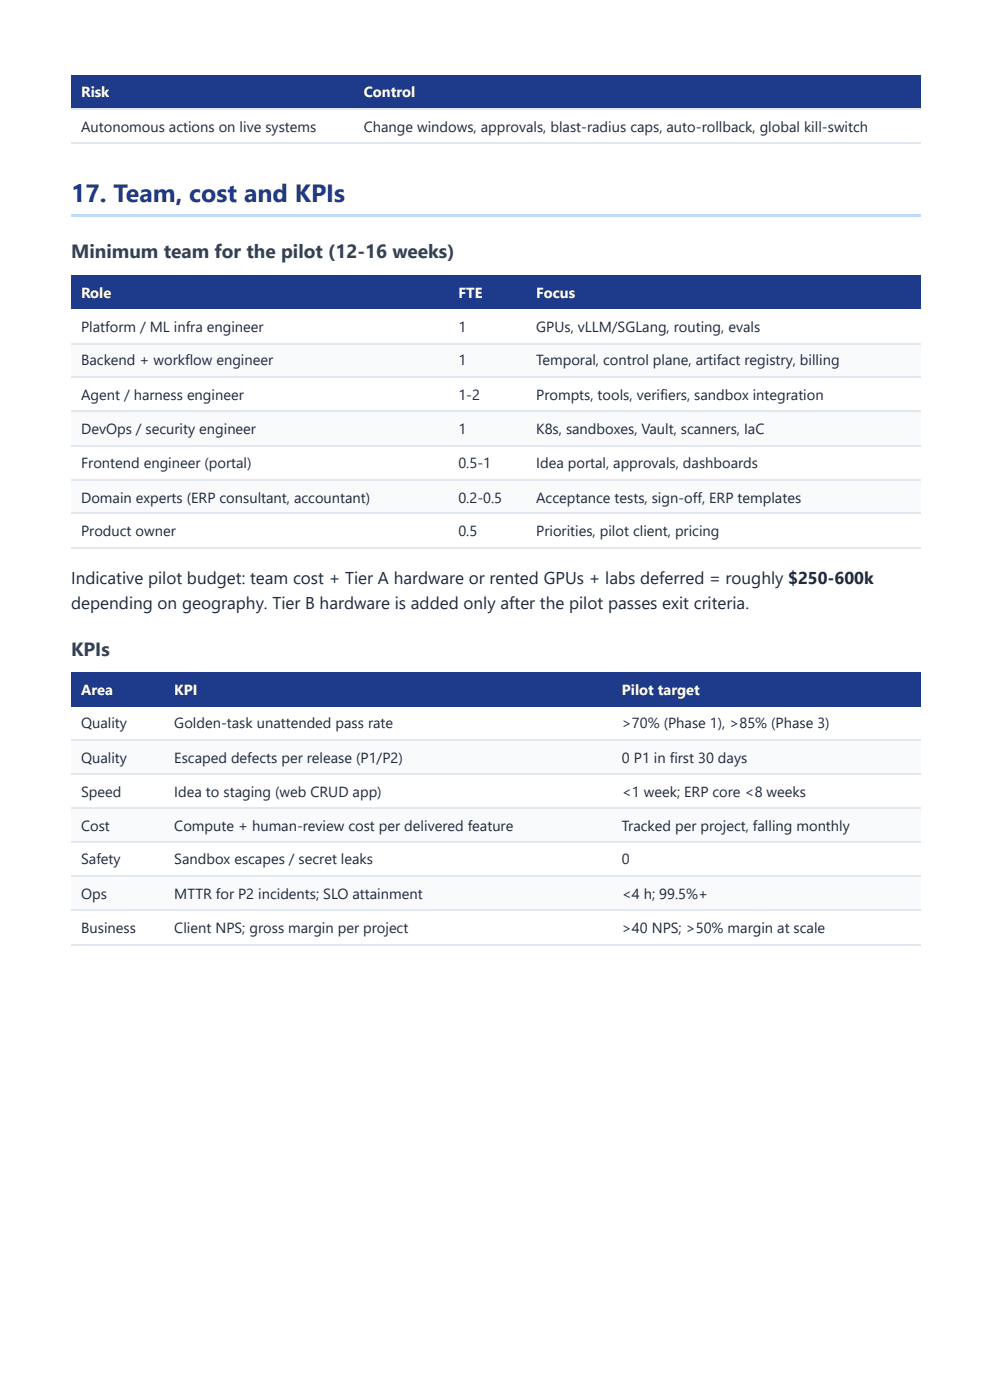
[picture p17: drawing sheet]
<svg xmlns="http://www.w3.org/2000/svg" width="210mm" height="297mm" viewBox="0 0 210 297" stroke-linecap="round" stroke-linejoin="round" font-family="sans-serif">
<defs><g id="words">
<text font-size="5.3" fill="#1e3a8a" x="15.1" y="42.9">17. Team, cost and KPIs</text>
<g font-size="4.1" fill="#334155">
<text x="15.1" y="54.8">Minimum team for the pilot (12-16 weeks)</text>
<text x="15.1" y="139.2">KPIs</text>
</g>
<g font-size="3.6" fill="#1e293b">
<text x="15.1" y="123.8">Indicative pilot budget: team cost + Tier A hardware or rented GPUs + labs deferred = roughly $250-600k</text>
<text x="15.1" y="129.1">depending on geography. Tier B hardware is added only after the pilot passes exit criteria.</text>
</g>
<g font-size="3.1" fill="#fff">
<text x="17.2" y="20.6">Risk</text>
<text x="77.1" y="20.6">Control</text>
<text x="17.2" y="63.2">Role</text>
<text x="97.2" y="63.2">FTE</text>
<text x="113.7" y="63.2">Focus</text>
<text x="17.2" y="147.4">Area</text>
<text x="37" y="147.4">KPI</text>
<text x="131.9" y="147.4">Pilot target</text>
</g>
<g font-size="3.1" fill="#1e293b">
<text x="17.2" y="28">Autonomous actions on live systems</text>
<text x="77.1" y="28">Change windows, approvals, blast-radius caps, auto-rollback, global kill-switch</text>
<text x="17.2" y="70.4">Platform / ML infra engineer</text>
<text x="97.2" y="70.4">1</text>
<text x="113.7" y="70.4">GPUs, vLLM/SGLang, routing, evals</text>
<text x="17.2" y="77.5">Backend + workflow engineer</text>
<text x="97.2" y="77.5">1</text>
<text x="113.7" y="77.5">Temporal, control plane, artifact registry, billing</text>
<text x="17.2" y="84.9">Agent / harness engineer</text>
<text x="97.2" y="84.9">1-2</text>
<text x="113.7" y="84.9">Prompts, tools, verifiers, sandbox integration</text>
<text x="17.2" y="92.1">DevOps / security engineer</text>
<text x="97.2" y="92.1">1</text>
<text x="113.7" y="92.1">K8s, sandboxes, Vault, scanners, IaC</text>
<text x="17.2" y="99.2">Frontend engineer (portal)</text>
<text x="97.2" y="99.2">0.5-1</text>
<text x="113.7" y="99.2">Idea portal, approvals, dashboards</text>
<text x="17.2" y="106.6">Domain experts (ERP consultant, accountant)</text>
<text x="97.2" y="106.6">0.2-0.5</text>
<text x="113.7" y="106.6">Acceptance tests, sign-off, ERP templates</text>
<text x="17.2" y="113.8">Product owner</text>
<text x="97.2" y="113.8">0.5</text>
<text x="113.7" y="113.8">Priorities, pilot client, pricing</text>
<text x="17.2" y="154.5">Quality</text>
<text x="37" y="154.5">Golden-task unattended pass rate</text>
<text x="131.9" y="154.5">&gt;70% (Phase 1), &gt;85% (Phase 3)</text>
<text x="17.2" y="161.9">Quality</text>
<text x="37" y="161.9">Escaped defects per release (P1/P2)</text>
<text x="131.9" y="161.9">0 P1 in first 30 days</text>
<text x="17.2" y="169.1">Speed</text>
<text x="37" y="169.1">Idea to staging (web CRUD app)</text>
<text x="131.9" y="169.1">&lt;1 week; ERP core &lt;8 weeks</text>
<text x="17.2" y="176.2">Cost</text>
<text x="37" y="176.2">Compute + human-review cost per delivered feature</text>
<text x="131.9" y="176.2">Tracked per project, falling monthly</text>
<text x="17.2" y="183.4">Safety</text>
<text x="37" y="183.4">Sandbox escapes / secret leaks</text>
<text x="131.9" y="183.4">0</text>
<text x="17.2" y="190.8">Ops</text>
<text x="37" y="190.8">MTTR for P2 incidents; SLO attainment</text>
<text x="131.9" y="190.8">&lt;4 h; 99.5%+</text>
<text x="17.2" y="197.9">Business</text>
<text x="37" y="197.9">Client NPS; gross margin per project</text>
<text x="131.9" y="197.9">&gt;40 NPS; &gt;50% margin at scale</text>
</g>
</g></defs>
<g fill="#1e3a8a">
<path d="M15.1 15.9h60v7.4h-60z"/>
<path d="M75.1 15.9h120v7.4h-120z"/>
</g>
<path d="M15.1 23.2h180M15.1 30.3h180" fill="none" stroke="#e2e8f0" stroke-width=".26"/>
<path d="M15.1 45.5h180v.5h-180z" fill="#bfdbfe"/>
<g fill="#1e3a8a">
<path d="M15.1 58.5h79.9v7.1h-79.9z"/>
<path d="M95 58.5h16.7v7.1h-16.7z"/>
<path d="M111.7 58.5h83.4v7.1h-83.4z"/>
</g>
<g fill="#f8fafc">
<path d="M15.1 72.8h79.9v7.1h-79.9z"/>
<path d="M95 72.8h16.7v7.1h-16.7z"/>
<path d="M111.7 72.8h83.4v7.1h-83.4z"/>
<path d="M15.1 87.3h79.9v7.2h-79.9z"/>
<path d="M95 87.3h16.7v7.2h-16.7z"/>
<path d="M111.7 87.3h83.4v7.2h-83.4z"/>
<path d="M15.1 101.6h79.9v7.4h-79.9z"/>
<path d="M95 101.6h16.7v7.4h-16.7z"/>
<path d="M111.7 101.6h83.4v7.4h-83.4z"/>
</g>
<path d="M15.1 72.9h180M15.1 80h180M15.1 87.2h180M15.1 94.6h180M15.1 101.7h180M15.1 108.9h180M15.1 116.3h180" fill="none" stroke="#e2e8f0" stroke-width=".26"/>
<g fill="#1e3a8a">
<path d="M15.1 142.6h19.8v7.4h-19.8z"/>
<path d="M34.9 142.6h94.7v7.4h-94.7z"/>
<path d="M129.6 142.6h65.5v7.4h-65.5z"/>
</g>
<g fill="#f8fafc">
<path d="M15.1 156.9h19.8v7.4h-19.8z"/>
<path d="M34.9 156.9h94.7v7.4h-94.7z"/>
<path d="M129.6 156.9h65.5v7.4h-65.5z"/>
<path d="M15.1 171.5h19.8v7.1h-19.8z"/>
<path d="M34.9 171.5h94.7v7.1h-94.7z"/>
<path d="M129.6 171.5h65.5v7.1h-65.5z"/>
<path d="M15.1 186h19.8v7.1h-19.8z"/>
<path d="M34.9 186h94.7v7.1h-94.7z"/>
<path d="M129.6 186h65.5v7.1h-65.5z"/>
</g>
<path d="M15.1 157h180M15.1 164.2h180M15.1 171.3h180M15.1 178.7h180M15.1 185.9h180M15.1 193h180M15.1 200.4h180" fill="none" stroke="#e2e8f0" stroke-width=".26"/>
<use href="#words"/>
</svg>
